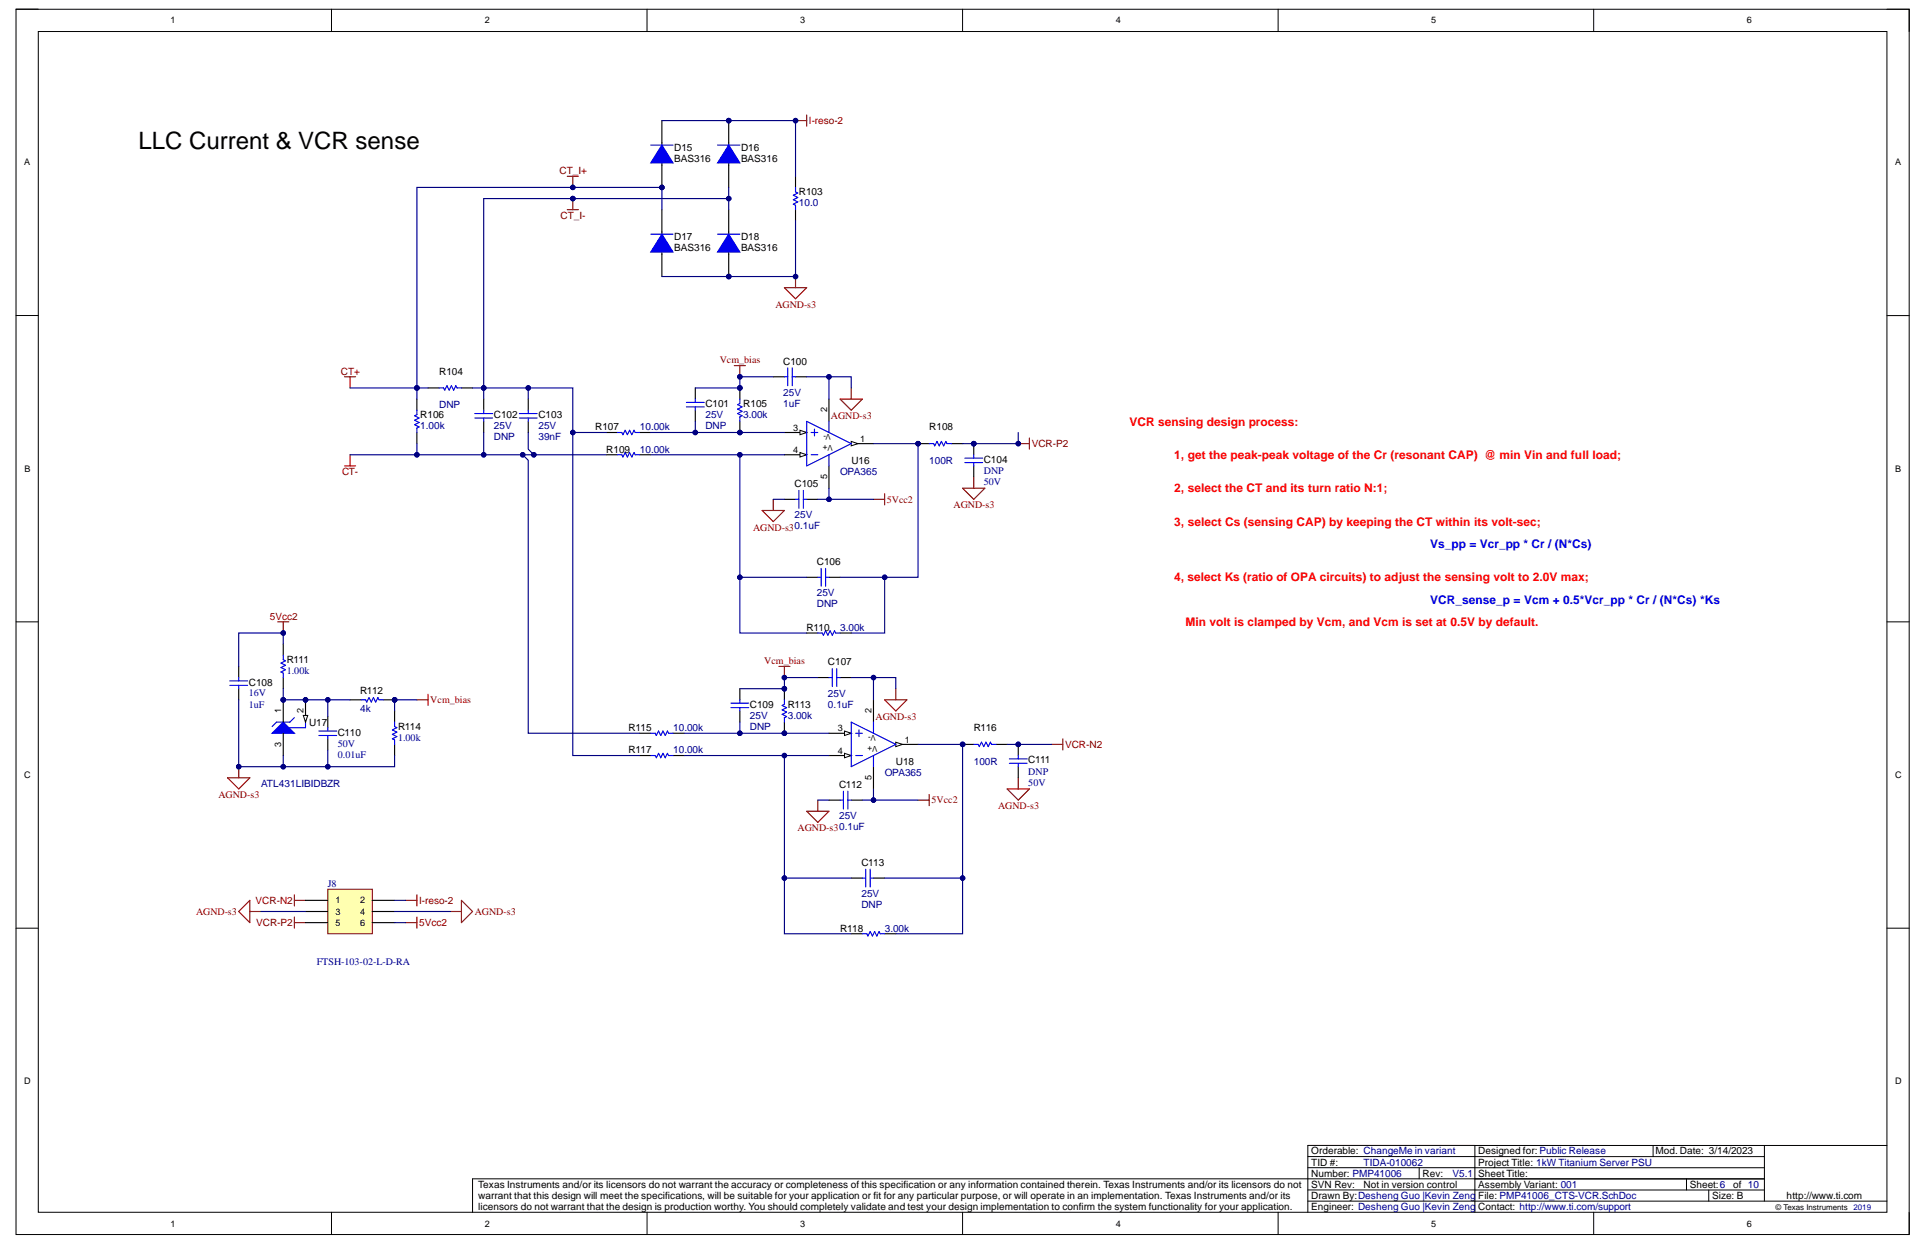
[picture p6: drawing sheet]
<svg xmlns="http://www.w3.org/2000/svg" width="432mm" height="279mm" viewBox="0 0 432 279" stroke-linecap="round" stroke-linejoin="round" font-family="sans-serif">
<defs><g id="words">
<text font-size="5.4" x="31" y="33.3">LLC Current &amp; VCR sense</text>
<g font-size="2.7" fill="#f00">
<text x="253" y="95.3">VCR sensing design process:</text>
<text x="263" y="102.8">1, get the peak-peak voltage of the Cr (resonant CAP) @ min Vin and full load;</text>
<text x="263" y="110.3">2, select the CT and its turn ratio N:1;</text>
<text x="263" y="117.7">3, select Cs (sensing CAP) by keeping the CT within its volt-sec;</text>
<text x="263" y="130.2">4, select Ks (ratio of OPA circuits) to adjust the sensing volt to 2.0V max;</text>
<text x="265.5" y="140.2">Min volt is clamped by Vcm, and Vcm is set at 0.5V by default.</text>
</g>
<g font-size="2.7" fill="#00f">
<text x="320.3" y="122.7">Vs_pp = Vcr_pp * Cr / (N*Cs)</text>
<text x="320.3" y="135.2">VCR_sense_p = Vcm + 0.5*Vcr_pp * Cr / (N*Cs) *Ks</text>
</g>
<g font-size="2.2" fill="#800000">
<text x="181.2" y="27.8">I-reso-2</text>
<text x="125.3" y="39">CT_I+</text>
<text x="125.5" y="49">CT_I-</text>
<text x="173.6" y="68.9">AGND-s3</text>
<text x="76.3" y="83.9">CT+</text>
<text x="161.2" y="81.4">Vcm_bias</text>
<text x="186.1" y="93.9">AGND-s3</text>
<text x="231.1" y="100.1">VCR-P2</text>
<text x="76.6" y="106.4">CT-</text>
<text x="198.6" y="112.6">5Vcc2</text>
<text x="213.6" y="113.8">AGND-s3</text>
<text x="168.7" y="118.8">AGND-s30.1uF</text>
<text x="60.4" y="138.8">5Vcc2</text>
<text x="171.2" y="148.8">Vcm_bias</text>
<text x="96.4" y="157.5">Vcm_bias</text>
<text x="196.1" y="161.2">AGND-s3</text>
<text x="238.5" y="167.5">VCR-N2</text>
<text x="48.9" y="178.7">AGND-s3</text>
<text x="208.6" y="179.9">5Vcc2</text>
<text x="223.5" y="181.2">AGND-s3</text>
<text x="178.6" y="186.2">AGND-s30.1uF</text>
<text x="57.2" y="202.4">VCR-N2</text>
<text x="93.9" y="202.4">I-reso-2</text>
<text x="43.9" y="204.9">AGND-s3</text>
<text x="57.4" y="207.4">VCR-P2</text>
<text x="93.9" y="207.4">5Vcc2</text>
<text x="106.3" y="204.9">AGND-s3</text>
</g>
<g font-size="2.2">
<text x="151" y="33.8">D15</text>
<text x="166" y="33.8">D16</text>
<text x="151" y="36.3">BAS316</text>
<text x="166" y="36.3">BAS316</text>
<text x="178.9" y="43.7">R103</text>
<text x="151" y="53.7">D17</text>
<text x="166" y="53.7">D18</text>
<text x="151" y="56.2">BAS316</text>
<text x="166" y="56.2">BAS316</text>
<text x="98.4" y="83.9">R104</text>
<text x="175.4" y="81.6">C100</text>
<text x="94.1" y="93.6">R106</text>
<text x="110.6" y="93.6">C102</text>
<text x="120.6" y="93.6">C103</text>
<text x="158" y="91.2">C101</text>
<text x="166.5" y="91.2">R105</text>
<text x="133.3" y="96.4">R107</text>
<text x="135.8" y="101.4">R109</text>
<text x="208.1" y="96.4">R108</text>
<text x="190.7" y="103.9">U16</text>
<text x="220.3" y="103.6">C104</text>
<text x="178" y="109.1">C105</text>
<text x="182.9" y="126.6">C106</text>
<text x="180.7" y="141.3">R110</text>
<text x="64.2" y="148.5">R111</text>
<text x="185.4" y="149">C107</text>
<text x="55.7" y="153.5">C108</text>
<text x="80.7" y="155.5">R112</text>
<text x="167.9" y="158.5">C109</text>
<text x="176.4" y="158.5">R113</text>
<text x="69.2" y="162.5">U17</text>
<text x="75.7" y="164.7">C110</text>
<text x="89.1" y="163.5">R114</text>
<text x="140.8" y="163.8">R115</text>
<text x="218.1" y="163.8">R116</text>
<text x="140.8" y="168.7">R117</text>
<text x="200.6" y="171.2">U18</text>
<text x="230.3" y="171">C111</text>
<text x="187.9" y="176.5">C112</text>
<text x="192.9" y="193.9">C113</text>
<text x="188.2" y="208.6">R118</text>
<text x="293.7" y="263.5">Number: PMP41006</text>
<text x="293.7" y="261">TID #:</text>
<text x="293.7" y="258.5">Orderable: ChangeMe in variant</text>
<text x="318.6" y="263.5">Rev:</text>
<text x="331.1" y="263.5">Sheet Title:</text>
<text x="331.1" y="261">Project Title: 1kW Titanium Server PSU</text>
<text x="331.1" y="258.5">Designed for: Public Release</text>
<text x="370.7" y="258.5">Mod. Date: 3/14/2023</text>
<text x="107.1" y="266">Texas Instruments and/or its licensors do not warrant the accuracy or completeness of this specification or any information contained therein. Texas Instruments and/or its licensors do not</text>
<text x="107.1" y="268.5">warrant that this design will meet the specifications, will be suitable for your application or fit for any particular purpose, or will operate in an implementation. Texas Instruments and/or its</text>
<text x="293.7" y="268.5">Drawn By:Desheng Guo |Kevin Zeng</text>
<text x="293.7" y="266">SVN Rev:</text>
<text x="305.4" y="266">Not in version control</text>
<text x="331.1" y="268.5">File: PMP41006_CTS-VCR.SchDoc</text>
<text x="331.1" y="266">Assembly Variant: 001</text>
<text x="378.5" y="266">Sheet:6</text>
<text x="383.5" y="268.5">Size: B</text>
<text x="388.2" y="266">of 10</text>
<text x="400.1" y="268.5">http://www.ti.com</text>
<text x="107.1" y="271">licensors do not warrant that the design is production worthy. You should completely validate and test your design implementation to confirm the system functionality for your application.</text>
<text x="293.7" y="271">Engineer: Desheng Guo |Kevin Zeng</text>
<text x="331.1" y="271">Contact: http://www.ti.com/support</text>
</g>
<g font-size="2.2" fill="#000080">
<text x="178.9" y="46.2">10.0</text>
<text x="175.4" y="88.7">25V</text>
<text x="98.4" y="91.4">DNP</text>
<text x="158" y="93.6">25V</text>
<text x="166.5" y="93.6">3.00k</text>
<text x="175.4" y="91.2">1uF</text>
<text x="94.1" y="96.1">1.00k</text>
<text x="110.6" y="96.1">25V</text>
<text x="110.6" y="98.6">DNP</text>
<text x="120.6" y="96.1">25V</text>
<text x="120.6" y="98.6">39nF</text>
<text x="143.3" y="101.4">10.00k</text>
<text x="143.3" y="96.4">10.00k</text>
<text x="158" y="96.1">DNP</text>
<text x="188.2" y="106.4">OPA365</text>
<text x="208.1" y="103.9">100R</text>
<text x="220.3" y="106.1">DNP</text>
<text x="220.3" y="108.6">50V</text>
<text x="178" y="116.1">25V</text>
<text x="182.9" y="133.5">25V</text>
<text x="182.9" y="136">DNP</text>
<text x="188.2" y="141.3">3.00k</text>
<text x="55.7" y="156">16V</text>
<text x="64.2" y="151">1.00k</text>
<text x="55.7" y="158.5">1uF</text>
<text x="80.7" y="159.5">4k</text>
<text x="167.9" y="161">25V</text>
<text x="176.4" y="161">3.00k</text>
<text x="185.4" y="156">25V</text>
<text x="185.4" y="158.5">0.1uF</text>
<text x="75.7" y="167.2">50V</text>
<text x="89.1" y="166">1.00k</text>
<text x="150.7" y="163.8">10.00k</text>
<text x="167.9" y="163.5">DNP</text>
<text x="75.7" y="169.7">0.01uF</text>
<text x="150.7" y="168.7">10.00k</text>
<text x="198.2" y="173.7">OPA365</text>
<text x="218.1" y="171.2">100R</text>
<text x="230.3" y="173.5">DNP</text>
<text x="58.5" y="176.2">ATL431LIBIDBZR</text>
<text x="230.3" y="176">50V</text>
<text x="187.9" y="183.4">25V</text>
<text x="73.4" y="198.7">J8</text>
<text x="192.9" y="200.9">25V</text>
<text x="192.9" y="203.4">DNP</text>
<text x="198.2" y="208.6">3.00k</text>
<text x="70.9" y="216.1">FTSH-103-02-L-D-RA</text>
<text x="305.4" y="261">TIDA-010062</text>
<text x="325.3" y="263.5">V5.1</text>
</g>
<g font-size="2">
<text x="38.2" y="5.2">1</text>
<text x="108.6" y="5.2">2</text>
<text x="179.2" y="5.2">3</text>
<text x="249.9" y="5.2">4</text>
<text x="320.5" y="5.2">5</text>
<text x="391.2" y="5.2">6</text>
<text x="5.4" y="37.1">A</text>
<text x="424.4" y="37.1">A</text>
<text x="185.2" y="92.4" transform="rotate(-90 185.2 92.4)">2</text>
<text x="177.7" y="101.4">4</text>
<text x="177.7" y="96.4">3</text>
<text x="192.7" y="98.9">1</text>
<text x="5.5" y="105.6">B</text>
<text x="185.2" y="107.4" transform="rotate(-90 185.2 107.4)">5</text>
<text x="424.5" y="105.6">B</text>
<text x="63" y="159.7" transform="rotate(-90 63 159.7)">1</text>
<text x="68" y="159.7" transform="rotate(-90 68 159.7)">2</text>
<text x="195.2" y="159.7" transform="rotate(-90 195.2 159.7)">2</text>
<text x="63" y="167.2" transform="rotate(-90 63 167.2)">3</text>
<text x="187.6" y="163.8">3</text>
<text x="202.6" y="166.3">1</text>
<text x="187.6" y="168.8">4</text>
<text x="5.4" y="174.3">C</text>
<text x="195.2" y="174.7" transform="rotate(-90 195.2 174.7)">5</text>
<text x="424.4" y="174.3">C</text>
<text x="75.2" y="202.3">1</text>
<text x="80.7" y="202.3">2</text>
<text x="75.2" y="204.8">3</text>
<text x="75.2" y="207.3">5</text>
<text x="80.7" y="204.8">4</text>
<text x="80.7" y="207.3">6</text>
<text x="5.4" y="242.9">D</text>
<text x="424.4" y="242.9">D</text>
<text x="38.2" y="274.7">1</text>
<text x="108.6" y="274.7">2</text>
<text x="179.2" y="274.7">3</text>
<text x="249.9" y="274.7">4</text>
<text x="320.5" y="274.7">5</text>
<text x="391.2" y="274.7">6</text>
</g>
<g font-size="1.8">
<text x="186.1" y="97.2" transform="rotate(-180 186.1 97.2)">V-</text>
<text x="186.5" y="99.7" transform="rotate(-180 186.5 99.7)">V+</text>
<text x="196.1" y="164.6" transform="rotate(-180 196.1 164.6)">V-</text>
<text x="196.5" y="167.1" transform="rotate(-180 196.5 167.1)">V+</text>
<text x="397.7" y="271.1">© Texas Instruments</text>
</g>
<text font-size="1.8" fill="#000080" x="415.1" y="271.1">2019</text>
</g></defs>
<g fill="none" stroke="#000" stroke-width=".22">
<path d="M3.6 2.1h5M3.6 2.1h424v274.4h-424zM8.6 7.1h414v264.4h-414zM74.2 2.1v4.9M144.9 2.1v4.9M215.6 2.1v4.9M286.3 2.1v4.9M356.9 2.1v5M422.6 2.1h5v5M3.6 70.7h5M422.6 70.7h5M3.6 139.3h5"/>
<path d="M422.6 139.3h5M3.6 207.9h5M422.6 207.9h5M292.9 259h102.3M330.3 256.5v15M370.2 256.5v2.5M395.2 256.5v12.5M422.6 256.5h-129.7v15M74.2 271.5v5M144.9 271.5v5M215.6 271.5v5M286.3 271.5v5"/>
<path d="M292.9 269h129.7M292.9 266.5h102.3M292.9 261.5h102.3M317.8 261.5v2.5M356.9 271.5v5M377.7 264v2.5M382.7 266.5v2.5M395.2 264h-289.4v7.5M427.6 271.5v5"/>
</g>
<path d="M173.2 84.4h2.5M178.2 84.4h2.5" fill="none" stroke="#000" stroke-width=".25"/>
<path d="M175.7 84.4h.7M176.4 82.4v4M177.4 84.4h.8M177.4 82.4v4" fill="none" stroke="#00f" stroke-width=".25"/>
<path d="M188.1 89.4h5l-2.5 2.5zM190.6 86.9v2.5" fill="none" stroke="#800000" stroke-width=".25"/>
<circle cx="205.6" cy="99.4" r=".5" fill="#000080"/>
<circle cx="205.6" cy="99.4" r=".5" fill="none" stroke="#000080" stroke-width=".22"/>
<path d="M205.6 99.4h2.5" fill="none" stroke="#000" stroke-width=".25"/>
<circle cx="205.6" cy="99.4" r=".5" fill="#000080"/>
<circle cx="205.6" cy="99.4" r=".5" fill="none" stroke="#000080" stroke-width=".22"/>
<path d="M155.7 86.9v2.5M155.7 91.9v2.5M213.1 99.4h2.5M135.8 101.8h2.5M143.2 101.8h2.5M175.7 101.8h5" fill="none" stroke="#000" stroke-width=".25"/>
<path d="M153.7 91.1h4M153.7 90.1h4M155.7 89.4v.7M155.7 91.1v.8M208.1 99.4h1l.2 .4 .5-.9 .6 .9 .4-.9 .5 .9 .5-.9 .3 .5h1M138.3 101.8h1l.2 .5 .5-1 .5 1 .5-1 .5 1 .5-1 .3 .5h.9" fill="none" stroke="#00f" stroke-width=".25"/>
<path d="M179.2 101.3l1.5 .5-1.5 .6z" fill="#f8fcff"/>
<path d="M179.2 101.3l1.5 .5-1.5 .6z" fill="none" stroke="#000" stroke-width=".22"/>
<path d="M175.7 96.9h5" fill="none" stroke="#000" stroke-width=".25"/>
<path d="M179.2 96.4l1.5 .5-1.5 .5z" fill="#f8fcff"/>
<path d="M179.2 96.4l1.5 .5-1.5 .5z" fill="none" stroke="#000" stroke-width=".22"/>
<path d="M185.7 89.4v5M190.6 99.4h5" fill="none" stroke="#000" stroke-width=".25"/>
<path d="M190.6 98.9l1.5 .5-1.5 .4z" fill="#f8fcff"/>
<path d="M190.6 98.9l1.5 .5-1.5 .4z" fill="none" stroke="#000" stroke-width=".22"/>
<path d="M175.7 111.8h2.5M180.7 111.8h2.5M185.7 104.4v4.9M180.7 129.3h2.5M185.7 129.3h2.4M53.5 149.3v2.4M53.5 154.2v2.5" fill="none" stroke="#000" stroke-width=".25"/>
<g fill="none" stroke="#00f" stroke-width=".25">
<path d="M180.7 94.4l9.9 5-9.9 5zM181.7 96.9h1.5M182.4 96.1v1.5M185.7 94.4v2.5M178.2 111.8h.7M178.9 109.8v4M179.9 111.8h.8M179.9 109.8v4M181.7 101.8h1.5M185.7 101.8v2.6M183.2 129.3h.7M183.9 127.3v4"/>
<path d="M184.9 129.3h.8M184.9 127.3v4M51.5 152.5h4M51.5 153.5h4M53.5 151.7v.8M53.5 153.5v.7"/>
</g>
<path d="M170.7 114.3h5l-2.5 2.5zM173.2 111.8v2.5M195.6 111.8h2.5M198.1 110.6v2.5M215.6 109.3h5l-2.5 2.5zM218.1 106.8v2.5" fill="none" stroke="#800000" stroke-width=".25"/>
<circle cx="68.4" cy="156.7" r=".5" fill="#000080"/>
<circle cx="68.4" cy="156.7" r=".5" fill="none" stroke="#000080" stroke-width=".22"/>
<circle cx="63.4" cy="156.7" r=".5" fill="#000080"/>
<circle cx="63.4" cy="156.7" r=".5" fill="none" stroke="#000080" stroke-width=".22"/>
<path d="M60.9 164.2l2.5-2.5 2.5 2.5z" fill="#00f"/>
<path d="M60.9 164.2l2.5-2.5 2.5 2.5zM65.9 160.7l-1 1h-3l-1 1M68.4 161.7v1.3h-3.7" fill="none" stroke="#00f" stroke-width=".25"/>
<path d="M68.4 156.7v5M63.4 164.2v5" fill="none" stroke="#000" stroke-width=".25"/>
<path d="M67.9 160.2h1l-.5 1.5z" fill="#f8fcff"/>
<path d="M67.9 160.2h1l-.5 1.5z" fill="none" stroke="#000" stroke-width=".22"/>
<circle cx="68.4" cy="156.7" r=".5" fill="#000080"/>
<circle cx="68.4" cy="156.7" r=".5" fill="none" stroke="#000080" stroke-width=".22"/>
<path d="M63.4 156.7v5" fill="none" stroke="#000" stroke-width=".25"/>
<circle cx="63.4" cy="156.7" r=".5" fill="#000080"/>
<circle cx="63.4" cy="156.7" r=".5" fill="none" stroke="#000080" stroke-width=".22"/>
<path d="M63.4 144.3v2.5M63.4 151.7v2.5M88.4 159.2v2.5M73.4 160.5v2.5M73.4 165.5v2.5M88.4 166.7v2.5" fill="none" stroke="#000" stroke-width=".25"/>
<path d="M63.4 146.8v.9l.5 .3-1 .5 1 .5-1 .5 1 .5-1 .5 .5 .2v1M71.4 163.7h4M71.4 164.7h4M73.4 163v.7M73.4 164.7v.8M88.4 161.7v1l.5 .3-1 .5 1 .5-1 .5 1 .5-1 .5 .5 .2v1" fill="none" stroke="#00f" stroke-width=".25"/>
<path d="M51 174.2h5l-2.5 2.5zM53.5 171.7v2.5" fill="none" stroke="#800000" stroke-width=".25"/>
<circle cx="53.5" cy="171.7" r=".5" fill="#000080"/>
<circle cx="53.5" cy="171.7" r=".5" fill="none" stroke="#000080" stroke-width=".22"/>
<circle cx="88.4" cy="156.7" r=".5" fill="#000080"/>
<circle cx="88.4" cy="156.7" r=".5" fill="none" stroke="#000080" stroke-width=".22"/>
<path d="M85.9 156.7h2.5" fill="none" stroke="#000" stroke-width=".25"/>
<circle cx="88.4" cy="156.7" r=".5" fill="#000080"/>
<circle cx="88.4" cy="156.7" r=".5" fill="none" stroke="#000080" stroke-width=".22"/>
<path d="M78.4 156.7h2.5" fill="none" stroke="#000" stroke-width=".25"/>
<path d="M80.9 156.7h1l.2 .5 .5-1 .5 1 .5-1 .5 1 .5-1 .3 .5h1" fill="none" stroke="#00f" stroke-width=".25"/>
<path d="M164.5 81.9h2.4M165.7 81.9v2.5M93.4 156.7h2.5M95.9 155.5v2.5" fill="none" stroke="#800000" stroke-width=".25"/>
<circle cx="165.7" cy="84.4" r=".5" fill="#000080"/>
<circle cx="165.7" cy="84.4" r=".5" fill="none" stroke="#000080" stroke-width=".22"/>
<circle cx="165.7" cy="96.9" r=".5" fill="#000080"/>
<circle cx="165.7" cy="96.9" r=".5" fill="none" stroke="#000080" stroke-width=".22"/>
<circle cx="165.7" cy="86.9" r=".5" fill="#000080"/>
<circle cx="165.7" cy="86.9" r=".5" fill="none" stroke="#000080" stroke-width=".22"/>
<path d="M165.7 94.4v2.5" fill="none" stroke="#000" stroke-width=".25"/>
<circle cx="165.7" cy="96.9" r=".5" fill="#000080"/>
<circle cx="165.7" cy="96.9" r=".5" fill="none" stroke="#000080" stroke-width=".22"/>
<path d="M165.7 86.9v2.5" fill="none" stroke="#000" stroke-width=".25"/>
<circle cx="165.7" cy="86.9" r=".5" fill="#000080"/>
<circle cx="165.7" cy="86.9" r=".5" fill="none" stroke="#000080" stroke-width=".22"/>
<g fill="none" stroke="#00f" stroke-width=".25">
<path d="M93.4 91.9v1l-.5 .2 1 .5-1 .5 1 .5-1 .5 1 .5-.5 .3v1M98.4 86.9h.9l.3 .5 .5-1 .5 1 .5-1 .5 1 .5-1 .2 .5h1M116.3 93.6h4M116.3 92.6h4M118.3 91.9v.7M118.3 93.6v.8M138.3 96.9h1l.2 .5 .5-1 .5 1 .5-1 .5 1 .5-1 .3 .5h.9M165.7 89.4v1l-.5 .2 1 .5-1 .5 1 .5-1 .5 1 .5-.5 .3v1M183.2 141.8h1l.2 .5 .5-1 .5 1 .5-1 .5 1 .5-1 .2 .5h1M185.7 151.7h.7M186.4 149.7v4M187.4 151.7h.7"/>
<path d="M187.4 149.7v4"/>
</g>
<path d="M93.4 89.4v2.5M93.4 96.9v2.5M95.9 86.9h2.5M103.3 86.9h2.5M118.3 89.4v2.5M118.3 94.4v2.5M135.8 96.9h2.5M143.2 96.9h2.5M180.7 141.8h2.5M183.2 151.7h2.5M188.1 141.8h2.5M188.1 151.7h2.5" fill="none" stroke="#000" stroke-width=".25"/>
<path d="M198.1 156.7h5l-2.5 2.5zM200.6 154.2v2.5" fill="none" stroke="#800000" stroke-width=".25"/>
<circle cx="215.6" cy="166.7" r=".5" fill="#000080"/>
<circle cx="215.6" cy="166.7" r=".5" fill="none" stroke="#000080" stroke-width=".22"/>
<path d="M215.6 166.7h2.5" fill="none" stroke="#000" stroke-width=".25"/>
<circle cx="215.6" cy="166.7" r=".5" fill="#000080"/>
<circle cx="215.6" cy="166.7" r=".5" fill="none" stroke="#000080" stroke-width=".22"/>
<path d="M165.7 154.2v2.5M165.7 159.2v2.5M143.2 169.2h2.5M150.7 169.2h2.5M185.7 169.2h4.9M223.1 166.7h2.5" fill="none" stroke="#000" stroke-width=".25"/>
<path d="M163.7 158.5h4M163.7 157.5h4M165.7 156.7v.8M165.7 158.5v.7M145.7 169.2h1l.3 .5 .5-1 .5 1 .5-1 .5 1 .5-1 .2 .5h1M218.1 166.7h1l.2 .5 .5-1 .5 1 .5-1 .5 1 .5-1 .3 .5h1" fill="none" stroke="#00f" stroke-width=".25"/>
<path d="M189.1 168.7l1.5 .5-1.5 .5z" fill="#f8fcff"/>
<path d="M189.1 168.7l1.5 .5-1.5 .5z" fill="none" stroke="#000" stroke-width=".22"/>
<path d="M185.7 164.2h4.9" fill="none" stroke="#000" stroke-width=".25"/>
<path d="M189.1 163.7l1.5 .5-1.5 .5z" fill="#f8fcff"/>
<path d="M189.1 163.7l1.5 .5-1.5 .5z" fill="none" stroke="#000" stroke-width=".22"/>
<path d="M195.6 156.7v5M200.6 166.7h5" fill="none" stroke="#000" stroke-width=".25"/>
<path d="M200.6 166.2l1.5 .5-1.5 .5z" fill="#f8fcff"/>
<path d="M200.6 166.2l1.5 .5-1.5 .5z" fill="none" stroke="#000" stroke-width=".22"/>
<path d="M185.7 179.2h2.4M190.6 179.2h2.5M195.6 171.7v5M190.6 196.7h2.5M195.6 196.7h2.5" fill="none" stroke="#000" stroke-width=".25"/>
<g fill="none" stroke="#00f" stroke-width=".25">
<path d="M188.1 179.2h.8M188.9 177.2v4M189.9 179.2h.7M189.9 177.2v4M190.6 161.7l10 5-10 5zM191.6 169.2h1.5M191.6 164.2h1.5M192.4 163.5v1.5M195.6 161.7v2.5M195.6 169.2v2.5M193.1 196.7h.8M193.9 194.7v4"/>
<path d="M194.9 196.7h.7M194.9 194.7v4"/>
</g>
<path d="M174.4 149.3h2.5M175.7 149.3v2.4M183.2 179.2v2.5M205.6 179.2h2.5M208.1 177.9v2.5M225.6 176.7h4.9l-2.4 2.5zM228.1 174.2v2.5M180.7 181.7h5l-2.5 2.5z" fill="none" stroke="#800000" stroke-width=".25"/>
<circle cx="175.7" cy="151.7" r=".5" fill="#000080"/>
<circle cx="175.7" cy="151.7" r=".5" fill="none" stroke="#000080" stroke-width=".22"/>
<circle cx="175.7" cy="164.2" r=".5" fill="#000080"/>
<circle cx="175.7" cy="164.2" r=".5" fill="none" stroke="#000080" stroke-width=".22"/>
<circle cx="175.7" cy="154.2" r=".5" fill="#000080"/>
<circle cx="175.7" cy="154.2" r=".5" fill="none" stroke="#000080" stroke-width=".22"/>
<path d="M175.7 161.7v2.5" fill="none" stroke="#000" stroke-width=".25"/>
<circle cx="175.7" cy="164.2" r=".5" fill="#000080"/>
<circle cx="175.7" cy="164.2" r=".5" fill="none" stroke="#000080" stroke-width=".22"/>
<path d="M175.7 154.2v2.5" fill="none" stroke="#000" stroke-width=".25"/>
<circle cx="175.7" cy="154.2" r=".5" fill="#000080"/>
<circle cx="175.7" cy="154.2" r=".5" fill="none" stroke="#000080" stroke-width=".22"/>
<path d="M106.3 93.6h4M106.3 92.6h4M108.3 91.9v.7M108.3 93.6v.8M175.7 156.7v1l-.5 .3 1 .5-1 .5 1 .5-1 .5 1 .5-.5 .2v1M145.7 164.2h1l.3 .5 .5-1 .5 1 .5-1 .5 1 .5-1 .2 .5h1M193.1 209.1h1l.3 .5 .5-1 .5 1 .5-1 .5 1 .5-1 .2 .5h1" fill="none" stroke="#00f" stroke-width=".25"/>
<path d="M108.3 89.4v2.5M108.3 94.4v2.5M143.2 164.2h2.5M150.7 164.2h2.5M190.6 209.1h2.5M198.1 209.1h2.5" fill="none" stroke="#000" stroke-width=".25"/>
<path d="M62.2 139.3h2.5M63.4 139.3v2.5" fill="none" stroke="#800000" stroke-width=".25"/>
<circle cx="63.4" cy="141.8" r=".5" fill="#000080"/>
<circle cx="63.4" cy="141.8" r=".5" fill="none" stroke="#000080" stroke-width=".22"/>
<path d="M178.2 27h2.5M180.7 25.8v2.5M77.2 84.4h2.4M78.4 84.4v2.5M77.2 104.3h2.4M78.4 101.8v2.5" fill="none" stroke="#800000" stroke-width=".25"/>
<circle cx="178.2" cy="27" r=".5" fill="#000080"/>
<circle cx="178.2" cy="27" r=".5" fill="none" stroke="#000080" stroke-width=".22"/>
<circle cx="148.2" cy="42" r=".5" fill="#000080"/>
<circle cx="148.2" cy="42" r=".5" fill="none" stroke="#000080" stroke-width=".22"/>
<path d="M148.2 37v5" fill="none" stroke="#000" stroke-width=".25"/>
<circle cx="148.2" cy="42" r=".5" fill="#000080"/>
<circle cx="148.2" cy="42" r=".5" fill="none" stroke="#000080" stroke-width=".22"/>
<path d="M148.2 27v10" fill="none" stroke="#000" stroke-width=".25"/>
<path d="M148.2 32.5l2.5 4h-5z" fill="#00f"/>
<path d="M145.7 32.5h5M148.2 32.5l2.5 4h-5z" fill="none" stroke="#00f" stroke-width=".25"/>
<circle cx="163.2" cy="27" r=".5" fill="#000080"/>
<circle cx="163.2" cy="27" r=".5" fill="none" stroke="#000080" stroke-width=".22"/>
<path d="M163.2 27v5M163.2 37v5" fill="none" stroke="#000" stroke-width=".25"/>
<circle cx="163.2" cy="27" r=".5" fill="#000080"/>
<circle cx="163.2" cy="27" r=".5" fill="none" stroke="#000080" stroke-width=".22"/>
<path d="M163.2 32v5" fill="none" stroke="#000" stroke-width=".25"/>
<path d="M163.2 32.5l2.5 4h-5z" fill="#00f"/>
<path d="M160.7 32.5h5M163.2 32.5l2.5 4h-5zM178.2 42v1l.5 .2-1 .5 1 .5-1 .5 1 .5-1 .5 .5 .3v1" fill="none" stroke="#00f" stroke-width=".25"/>
<path d="M178.2 39.5v2.5M148.2 47v14.9M178.2 47v2.5" fill="none" stroke="#000" stroke-width=".25"/>
<path d="M148.2 52.5l2.5 3.9h-5z" fill="#00f"/>
<path d="M145.7 52.5h5M148.2 52.5l2.5 3.9h-5z" fill="none" stroke="#00f" stroke-width=".25"/>
<circle cx="163.2" cy="61.9" r=".5" fill="#000080"/>
<circle cx="163.2" cy="61.9" r=".5" fill="none" stroke="#000080" stroke-width=".22"/>
<path d="M163.2 56.9v5" fill="none" stroke="#000" stroke-width=".25"/>
<circle cx="163.2" cy="61.9" r=".5" fill="#000080"/>
<circle cx="163.2" cy="61.9" r=".5" fill="none" stroke="#000080" stroke-width=".22"/>
<path d="M163.2 47v9.9" fill="none" stroke="#000" stroke-width=".25"/>
<path d="M163.2 52.5l2.5 3.9h-5z" fill="#00f"/>
<path d="M160.7 52.5h5M163.2 52.5l2.5 3.9h-5z" fill="none" stroke="#00f" stroke-width=".25"/>
<path d="M175.7 64.4h5l-2.5 2.5zM178.2 61.9v2.5" fill="none" stroke="#800000" stroke-width=".25"/>
<circle cx="178.2" cy="61.9" r=".5" fill="#000080"/>
<circle cx="178.2" cy="61.9" r=".5" fill="none" stroke="#000080" stroke-width=".22"/>
<path d="M127 39.5h2.5M128.3 39.5v2.5" fill="none" stroke="#800000" stroke-width=".25"/>
<circle cx="128.3" cy="42" r=".5" fill="#000080"/>
<circle cx="128.3" cy="42" r=".5" fill="none" stroke="#000080" stroke-width=".22"/>
<path d="M127 47h2.5M128.3 44.5v2.5" fill="none" stroke="#800000" stroke-width=".25"/>
<circle cx="128.3" cy="44.5" r=".5" fill="#000080"/>
<circle cx="128.3" cy="44.5" r=".5" fill="none" stroke="#000080" stroke-width=".22"/>
<path d="M228.1 99.4h2.4M230.5 98.1v2.5" fill="none" stroke="#800000" stroke-width=".25"/>
<circle cx="228.1" cy="99.4" r=".5" fill="#000080"/>
<circle cx="228.1" cy="99.4" r=".5" fill="none" stroke="#000080" stroke-width=".22"/>
<path d="M235.5 166.7h2.5M238 165.5v2.5M56 201.6v5l-2.5-2.5zM56 204.1h2.5M65.9 206.6h2.5M65.9 200.4v2.5M65.9 205.4v2.5M65.9 201.6h2.5M90.9 206.6h2.5M93.4 205.4v2.5" fill="none" stroke="#800000" stroke-width=".25"/>
<path d="M73.4 199.1h10v10h-10z" fill-rule="evenodd" fill="#ffffb0"/>
<path d="M73.4 199.1h10v10h-10z" fill="none" stroke="#800000" stroke-width=".22"/>
<path d="M68.4 201.6h5M68.4 204.1h5M68.4 206.6h5M83.4 201.6h5M83.4 204.1h5M83.4 206.6h5" fill="none" stroke="#000" stroke-width=".25"/>
<circle cx="218.1" cy="99.4" r=".5" fill="#000080"/>
<circle cx="218.1" cy="99.4" r=".5" fill="none" stroke="#000080" stroke-width=".22"/>
<path d="M218.1 99.4v2.4" fill="none" stroke="#000" stroke-width=".25"/>
<circle cx="218.1" cy="99.4" r=".5" fill="#000080"/>
<circle cx="218.1" cy="99.4" r=".5" fill="none" stroke="#000080" stroke-width=".22"/>
<path d="M218.1 104.4v2.4" fill="none" stroke="#000" stroke-width=".25"/>
<path d="M216.1 102.6h4M216.1 103.6h4M218.1 101.8v.8M218.1 103.6v.8" fill="none" stroke="#00f" stroke-width=".25"/>
<circle cx="228.1" cy="166.7" r=".5" fill="#000080"/>
<circle cx="228.1" cy="166.7" r=".5" fill="none" stroke="#000080" stroke-width=".22"/>
<path d="M228.1 166.7v2.5" fill="none" stroke="#000" stroke-width=".25"/>
<circle cx="228.1" cy="166.7" r=".5" fill="#000080"/>
<circle cx="228.1" cy="166.7" r=".5" fill="none" stroke="#000080" stroke-width=".22"/>
<path d="M228.1 171.7v2.5" fill="none" stroke="#000" stroke-width=".25"/>
<path d="M226.1 170h3.9M226.1 170.9h3.9M228.1 169.2v.8M228.1 170.9v.8" fill="none" stroke="#00f" stroke-width=".25"/>
<path d="M90.9 201.6h2.5M93.4 200.4v2.5M100.8 204.1h2.5M103.3 201.6l2.5 2.5-2.5 2.5z" fill="none" stroke="#800000" stroke-width=".25"/>
<path d="M180.7 84.4h5" fill="none" stroke="#000080" stroke-width=".25"/>
<circle cx="185.7" cy="84.4" r=".5" fill="#000080"/>
<circle cx="185.7" cy="84.4" r=".5" fill="none" stroke="#000080" stroke-width=".22"/>
<path d="M190.6 86.9v-2.5h-4.9v5" fill="none" stroke="#000080" stroke-width=".25"/>
<circle cx="185.7" cy="84.4" r=".5" fill="#000080"/>
<circle cx="185.7" cy="84.4" r=".5" fill="none" stroke="#000080" stroke-width=".22"/>
<path d="M228.1 96.9v2.5h-10" fill="none" stroke="#000080" stroke-width=".25"/>
<circle cx="218.1" cy="99.4" r=".5" fill="#000080"/>
<circle cx="218.1" cy="99.4" r=".5" fill="none" stroke="#000080" stroke-width=".22"/>
<circle cx="228.1" cy="99.4" r=".5" fill="#000080"/>
<circle cx="228.1" cy="99.4" r=".5" fill="none" stroke="#000080" stroke-width=".22"/>
<path d="M215.6 99.4h2.5" fill="none" stroke="#000080" stroke-width=".25"/>
<circle cx="218.1" cy="99.4" r=".5" fill="#000080"/>
<circle cx="218.1" cy="99.4" r=".5" fill="none" stroke="#000080" stroke-width=".22"/>
<path d="M185.7 109.3v2.5" fill="none" stroke="#000080" stroke-width=".25"/>
<circle cx="185.7" cy="111.8" r=".5" fill="#000080"/>
<circle cx="185.7" cy="111.8" r=".5" fill="none" stroke="#000080" stroke-width=".22"/>
<path d="M165.7 101.8v27.5h15M173.2 111.8h2.5" fill="none" stroke="#000080" stroke-width=".25"/>
<circle cx="165.7" cy="129.3" r=".5" fill="#000080"/>
<circle cx="165.7" cy="129.3" r=".5" fill="none" stroke="#000080" stroke-width=".22"/>
<circle cx="165.7" cy="101.8" r=".5" fill="#000080"/>
<circle cx="165.7" cy="101.8" r=".5" fill="none" stroke="#000080" stroke-width=".22"/>
<path d="M165.7 129.3v12.5h15" fill="none" stroke="#000080" stroke-width=".25"/>
<circle cx="165.7" cy="129.3" r=".5" fill="#000080"/>
<circle cx="165.7" cy="129.3" r=".5" fill="none" stroke="#000080" stroke-width=".22"/>
<path d="M198.1 129.3v12.5h-7.5" fill="none" stroke="#000080" stroke-width=".25"/>
<circle cx="198.1" cy="129.3" r=".5" fill="#000080"/>
<circle cx="198.1" cy="129.3" r=".5" fill="none" stroke="#000080" stroke-width=".22"/>
<path d="M63.4 169.2v2.5" fill="none" stroke="#000080" stroke-width=".25"/>
<circle cx="63.4" cy="171.7" r=".5" fill="#000080"/>
<circle cx="63.4" cy="171.7" r=".5" fill="none" stroke="#000080" stroke-width=".22"/>
<path d="M63.4 144.3v-2.5h-9.9v7.5" fill="none" stroke="#000080" stroke-width=".25"/>
<circle cx="63.4" cy="141.8" r=".5" fill="#000080"/>
<circle cx="63.4" cy="141.8" r=".5" fill="none" stroke="#000080" stroke-width=".22"/>
<path d="M63.4 154.2v2.5h10v3.8" fill="none" stroke="#000080" stroke-width=".25"/>
<circle cx="63.4" cy="156.7" r=".5" fill="#000080"/>
<circle cx="63.4" cy="156.7" r=".5" fill="none" stroke="#000080" stroke-width=".22"/>
<circle cx="68.4" cy="156.7" r=".5" fill="#000080"/>
<circle cx="68.4" cy="156.7" r=".5" fill="none" stroke="#000080" stroke-width=".22"/>
<circle cx="73.4" cy="156.7" r=".5" fill="#000080"/>
<circle cx="73.4" cy="156.7" r=".5" fill="none" stroke="#000080" stroke-width=".22"/>
<path d="M88.4 156.7v2.5" fill="none" stroke="#000080" stroke-width=".25"/>
<circle cx="88.4" cy="156.7" r=".5" fill="#000080"/>
<circle cx="88.4" cy="156.7" r=".5" fill="none" stroke="#000080" stroke-width=".22"/>
<path d="M73.4 168v3.7" fill="none" stroke="#000080" stroke-width=".25"/>
<circle cx="73.4" cy="171.7" r=".5" fill="#000080"/>
<circle cx="73.4" cy="171.7" r=".5" fill="none" stroke="#000080" stroke-width=".22"/>
<path d="M73.4 156.7h5" fill="none" stroke="#000080" stroke-width=".25"/>
<circle cx="73.4" cy="156.7" r=".5" fill="#000080"/>
<circle cx="73.4" cy="156.7" r=".5" fill="none" stroke="#000080" stroke-width=".22"/>
<path d="M88.4 156.7h5" fill="none" stroke="#000080" stroke-width=".25"/>
<circle cx="88.4" cy="156.7" r=".5" fill="#000080"/>
<circle cx="88.4" cy="156.7" r=".5" fill="none" stroke="#000080" stroke-width=".22"/>
<path d="M78.4 86.9h15v2.5" fill="none" stroke="#000080" stroke-width=".25"/>
<circle cx="93.4" cy="86.9" r=".5" fill="#000080"/>
<circle cx="93.4" cy="86.9" r=".5" fill="none" stroke="#000080" stroke-width=".22"/>
<path d="M93.4 86.9h2.5" fill="none" stroke="#000080" stroke-width=".25"/>
<circle cx="93.4" cy="86.9" r=".5" fill="#000080"/>
<circle cx="93.4" cy="86.9" r=".5" fill="none" stroke="#000080" stroke-width=".22"/>
<path d="M93.4 99.4v2.4" fill="none" stroke="#000080" stroke-width=".25"/>
<circle cx="93.4" cy="101.8" r=".5" fill="#000080"/>
<circle cx="93.4" cy="101.8" r=".5" fill="none" stroke="#000080" stroke-width=".22"/>
<path d="M118.3 96.9v3.7l1.3 1.2" fill="none" stroke="#000080" stroke-width=".25"/>
<circle cx="119.6" cy="101.8" r=".5" fill="#000080"/>
<circle cx="119.6" cy="101.8" r=".5" fill="none" stroke="#000080" stroke-width=".22"/>
<path d="M190.6 151.7h5" fill="none" stroke="#000080" stroke-width=".25"/>
<circle cx="195.6" cy="151.7" r=".5" fill="#000080"/>
<circle cx="195.6" cy="151.7" r=".5" fill="none" stroke="#000080" stroke-width=".22"/>
<path d="M200.6 154.2v-2.5h-5v5" fill="none" stroke="#000080" stroke-width=".25"/>
<circle cx="195.6" cy="151.7" r=".5" fill="#000080"/>
<circle cx="195.6" cy="151.7" r=".5" fill="none" stroke="#000080" stroke-width=".22"/>
<path d="M195.6 176.7v2.5" fill="none" stroke="#000080" stroke-width=".25"/>
<circle cx="195.6" cy="179.2" r=".5" fill="#000080"/>
<circle cx="195.6" cy="179.2" r=".5" fill="none" stroke="#000080" stroke-width=".22"/>
<path d="M183.2 179.2h2.5M205.6 166.7h10v30h-17.5" fill="none" stroke="#000080" stroke-width=".25"/>
<circle cx="215.6" cy="196.6" r=".5" fill="#000080"/>
<circle cx="215.6" cy="196.6" r=".5" fill="none" stroke="#000080" stroke-width=".22"/>
<circle cx="215.6" cy="166.7" r=".5" fill="#000080"/>
<circle cx="215.6" cy="166.7" r=".5" fill="none" stroke="#000080" stroke-width=".22"/>
<path d="M175.7 169.2v27.5h14.9" fill="none" stroke="#000080" stroke-width=".25"/>
<circle cx="175.7" cy="196.6" r=".5" fill="#000080"/>
<circle cx="175.7" cy="196.6" r=".5" fill="none" stroke="#000080" stroke-width=".22"/>
<circle cx="175.7" cy="169.2" r=".5" fill="#000080"/>
<circle cx="175.7" cy="169.2" r=".5" fill="none" stroke="#000080" stroke-width=".22"/>
<path d="M175.7 196.7v12.4h14.9" fill="none" stroke="#000080" stroke-width=".25"/>
<circle cx="175.7" cy="196.6" r=".5" fill="#000080"/>
<circle cx="175.7" cy="196.6" r=".5" fill="none" stroke="#000080" stroke-width=".22"/>
<path d="M215.6 196.7v12.4h-15" fill="none" stroke="#000080" stroke-width=".25"/>
<circle cx="215.6" cy="196.6" r=".5" fill="#000080"/>
<circle cx="215.6" cy="196.6" r=".5" fill="none" stroke="#000080" stroke-width=".22"/>
<path d="M117.1 101.8l1.2 1.3v61.1h24.9" fill="none" stroke="#000080" stroke-width=".25"/>
<circle cx="117.1" cy="101.8" r=".5" fill="#000080"/>
<circle cx="117.1" cy="101.8" r=".5" fill="none" stroke="#000080" stroke-width=".22"/>
<path d="M108.3 86.9v2.5" fill="none" stroke="#000080" stroke-width=".25"/>
<circle cx="108.3" cy="86.9" r=".5" fill="#000080"/>
<circle cx="108.3" cy="86.9" r=".5" fill="none" stroke="#000080" stroke-width=".22"/>
<path d="M108.3 96.9v4.9" fill="none" stroke="#000080" stroke-width=".25"/>
<circle cx="108.3" cy="101.8" r=".5" fill="#000080"/>
<circle cx="108.3" cy="101.8" r=".5" fill="none" stroke="#000080" stroke-width=".22"/>
<path d="M173.2 84.4h-7.5v2.5h-10" fill="none" stroke="#000080" stroke-width=".25"/>
<circle cx="165.7" cy="86.9" r=".5" fill="#000080"/>
<circle cx="165.7" cy="86.9" r=".5" fill="none" stroke="#000080" stroke-width=".22"/>
<circle cx="165.7" cy="84.4" r=".5" fill="#000080"/>
<circle cx="165.7" cy="84.4" r=".5" fill="none" stroke="#000080" stroke-width=".22"/>
<path d="M155.7 94.4v2.5" fill="none" stroke="#000080" stroke-width=".25"/>
<circle cx="155.7" cy="96.9" r=".5" fill="#000080"/>
<circle cx="155.7" cy="96.9" r=".5" fill="none" stroke="#000080" stroke-width=".22"/>
<path d="M183.2 151.7h-7.5v2.5h-10" fill="none" stroke="#000080" stroke-width=".25"/>
<circle cx="175.7" cy="154.2" r=".5" fill="#000080"/>
<circle cx="175.7" cy="154.2" r=".5" fill="none" stroke="#000080" stroke-width=".22"/>
<circle cx="175.7" cy="151.7" r=".5" fill="#000080"/>
<circle cx="175.7" cy="151.7" r=".5" fill="none" stroke="#000080" stroke-width=".22"/>
<path d="M165.7 161.7v2.5" fill="none" stroke="#000080" stroke-width=".25"/>
<circle cx="165.7" cy="164.2" r=".5" fill="#000080"/>
<circle cx="165.7" cy="164.2" r=".5" fill="none" stroke="#000080" stroke-width=".22"/>
<path d="M128.3 96.9h7.5" fill="none" stroke="#000080" stroke-width=".25"/>
<circle cx="128.3" cy="96.9" r=".5" fill="#000080"/>
<circle cx="128.3" cy="96.9" r=".5" fill="none" stroke="#000080" stroke-width=".22"/>
<path d="M53.5 156.7v15h34.9v-2.5" fill="none" stroke="#000080" stroke-width=".25"/>
<circle cx="53.5" cy="171.7" r=".5" fill="#000080"/>
<circle cx="53.5" cy="171.7" r=".5" fill="none" stroke="#000080" stroke-width=".22"/>
<circle cx="63.4" cy="171.7" r=".5" fill="#000080"/>
<circle cx="63.4" cy="171.7" r=".5" fill="none" stroke="#000080" stroke-width=".22"/>
<circle cx="73.4" cy="171.7" r=".5" fill="#000080"/>
<circle cx="73.4" cy="171.7" r=".5" fill="none" stroke="#000080" stroke-width=".22"/>
<path d="M78.4 101.8h57.4" fill="none" stroke="#000080" stroke-width=".25"/>
<circle cx="93.4" cy="101.8" r=".5" fill="#000080"/>
<circle cx="93.4" cy="101.8" r=".5" fill="none" stroke="#000080" stroke-width=".22"/>
<circle cx="108.3" cy="101.8" r=".5" fill="#000080"/>
<circle cx="108.3" cy="101.8" r=".5" fill="none" stroke="#000080" stroke-width=".22"/>
<circle cx="117.1" cy="101.8" r=".5" fill="#000080"/>
<circle cx="117.1" cy="101.8" r=".5" fill="none" stroke="#000080" stroke-width=".22"/>
<circle cx="119.6" cy="101.8" r=".5" fill="#000080"/>
<circle cx="119.6" cy="101.8" r=".5" fill="none" stroke="#000080" stroke-width=".22"/>
<path d="M105.8 86.9h12.5v2.5" fill="none" stroke="#000080" stroke-width=".25"/>
<circle cx="108.3" cy="86.9" r=".5" fill="#000080"/>
<circle cx="108.3" cy="86.9" r=".5" fill="none" stroke="#000080" stroke-width=".22"/>
<circle cx="118.3" cy="86.9" r=".5" fill="#000080"/>
<circle cx="118.3" cy="86.9" r=".5" fill="none" stroke="#000080" stroke-width=".22"/>
<path d="M118.3 86.9h10v82.3h14.9" fill="none" stroke="#000080" stroke-width=".25"/>
<circle cx="118.3" cy="86.9" r=".5" fill="#000080"/>
<circle cx="118.3" cy="86.9" r=".5" fill="none" stroke="#000080" stroke-width=".22"/>
<circle cx="128.3" cy="96.9" r=".5" fill="#000080"/>
<circle cx="128.3" cy="96.9" r=".5" fill="none" stroke="#000080" stroke-width=".22"/>
<path d="M145.8 101.8h29.9" fill="none" stroke="#000080" stroke-width=".25"/>
<circle cx="165.7" cy="101.8" r=".5" fill="#000080"/>
<circle cx="165.7" cy="101.8" r=".5" fill="none" stroke="#000080" stroke-width=".22"/>
<path d="M145.8 96.9h29.9" fill="none" stroke="#000080" stroke-width=".25"/>
<circle cx="155.7" cy="96.9" r=".5" fill="#000080"/>
<circle cx="155.7" cy="96.9" r=".5" fill="none" stroke="#000080" stroke-width=".22"/>
<circle cx="165.7" cy="96.9" r=".5" fill="#000080"/>
<circle cx="165.7" cy="96.9" r=".5" fill="none" stroke="#000080" stroke-width=".22"/>
<path d="M153.2 169.2h32.5" fill="none" stroke="#000080" stroke-width=".25"/>
<circle cx="175.7" cy="169.2" r=".5" fill="#000080"/>
<circle cx="175.7" cy="169.2" r=".5" fill="none" stroke="#000080" stroke-width=".22"/>
<path d="M153.2 164.2h32.5" fill="none" stroke="#000080" stroke-width=".25"/>
<circle cx="165.7" cy="164.2" r=".5" fill="#000080"/>
<circle cx="165.7" cy="164.2" r=".5" fill="none" stroke="#000080" stroke-width=".22"/>
<circle cx="175.7" cy="164.2" r=".5" fill="#000080"/>
<circle cx="175.7" cy="164.2" r=".5" fill="none" stroke="#000080" stroke-width=".22"/>
<path d="M183.2 111.8h12.4" fill="none" stroke="#000080" stroke-width=".25"/>
<circle cx="185.7" cy="111.8" r=".5" fill="#000080"/>
<circle cx="185.7" cy="111.8" r=".5" fill="none" stroke="#000080" stroke-width=".22"/>
<path d="M195.6 99.4h10v29.9h-17.5" fill="none" stroke="#000080" stroke-width=".25"/>
<circle cx="198.1" cy="129.3" r=".5" fill="#000080"/>
<circle cx="198.1" cy="129.3" r=".5" fill="none" stroke="#000080" stroke-width=".22"/>
<circle cx="205.6" cy="99.4" r=".5" fill="#000080"/>
<circle cx="205.6" cy="99.4" r=".5" fill="none" stroke="#000080" stroke-width=".22"/>
<path d="M193.1 179.2h12.5" fill="none" stroke="#000080" stroke-width=".25"/>
<circle cx="195.6" cy="179.2" r=".5" fill="#000080"/>
<circle cx="195.6" cy="179.2" r=".5" fill="none" stroke="#000080" stroke-width=".22"/>
<path d="M148.2 27h30v12.5" fill="none" stroke="#000080" stroke-width=".25"/>
<circle cx="178.2" cy="27" r=".5" fill="#000080"/>
<circle cx="178.2" cy="27" r=".5" fill="none" stroke="#000080" stroke-width=".22"/>
<circle cx="163.2" cy="27" r=".5" fill="#000080"/>
<circle cx="163.2" cy="27" r=".5" fill="none" stroke="#000080" stroke-width=".22"/>
<path d="M178.2 49.5v12.4h-30" fill="none" stroke="#000080" stroke-width=".25"/>
<circle cx="178.2" cy="61.9" r=".5" fill="#000080"/>
<circle cx="178.2" cy="61.9" r=".5" fill="none" stroke="#000080" stroke-width=".22"/>
<circle cx="163.2" cy="61.9" r=".5" fill="#000080"/>
<circle cx="163.2" cy="61.9" r=".5" fill="none" stroke="#000080" stroke-width=".22"/>
<path d="M163.2 42v2.5h-34.9" fill="none" stroke="#000080" stroke-width=".25"/>
<circle cx="128.3" cy="44.5" r=".5" fill="#000080"/>
<circle cx="128.3" cy="44.5" r=".5" fill="none" stroke="#000080" stroke-width=".22"/>
<circle cx="163.2" cy="44.5" r=".5" fill="#000080"/>
<circle cx="163.2" cy="44.5" r=".5" fill="none" stroke="#000080" stroke-width=".22"/>
<path d="M163.2 44.5v2.5" fill="none" stroke="#000080" stroke-width=".25"/>
<circle cx="163.2" cy="44.5" r=".5" fill="#000080"/>
<circle cx="163.2" cy="44.5" r=".5" fill="none" stroke="#000080" stroke-width=".22"/>
<path d="M128.3 44.5h-20v42.4" fill="none" stroke="#000080" stroke-width=".25"/>
<circle cx="128.3" cy="44.5" r=".5" fill="#000080"/>
<circle cx="128.3" cy="44.5" r=".5" fill="none" stroke="#000080" stroke-width=".22"/>
<circle cx="108.3" cy="86.9" r=".5" fill="#000080"/>
<circle cx="108.3" cy="86.9" r=".5" fill="none" stroke="#000080" stroke-width=".22"/>
<path d="M225.6 166.7h9.9" fill="none" stroke="#000080" stroke-width=".25"/>
<circle cx="228.1" cy="166.7" r=".5" fill="#000080"/>
<circle cx="228.1" cy="166.7" r=".5" fill="none" stroke="#000080" stroke-width=".22"/>
<path d="M148.2 47v-5h-54.8v44.9M58.5 204.1h9.9M88.4 206.6h2.5M88.4 204.1h12.4M88.4 201.6h2.5" fill="none" stroke="#000080" stroke-width=".25"/>
<circle cx="93.4" cy="86.9" r=".5" fill="#000080"/>
<circle cx="93.4" cy="86.9" r=".5" fill="none" stroke="#000080" stroke-width=".22"/>
<circle cx="128.3" cy="42" r=".5" fill="#000080"/>
<circle cx="128.3" cy="42" r=".5" fill="none" stroke="#000080" stroke-width=".22"/>
<circle cx="148.2" cy="42" r=".5" fill="#000080"/>
<circle cx="148.2" cy="42" r=".5" fill="none" stroke="#000080" stroke-width=".22"/>
<use href="#words"/>
</svg>
